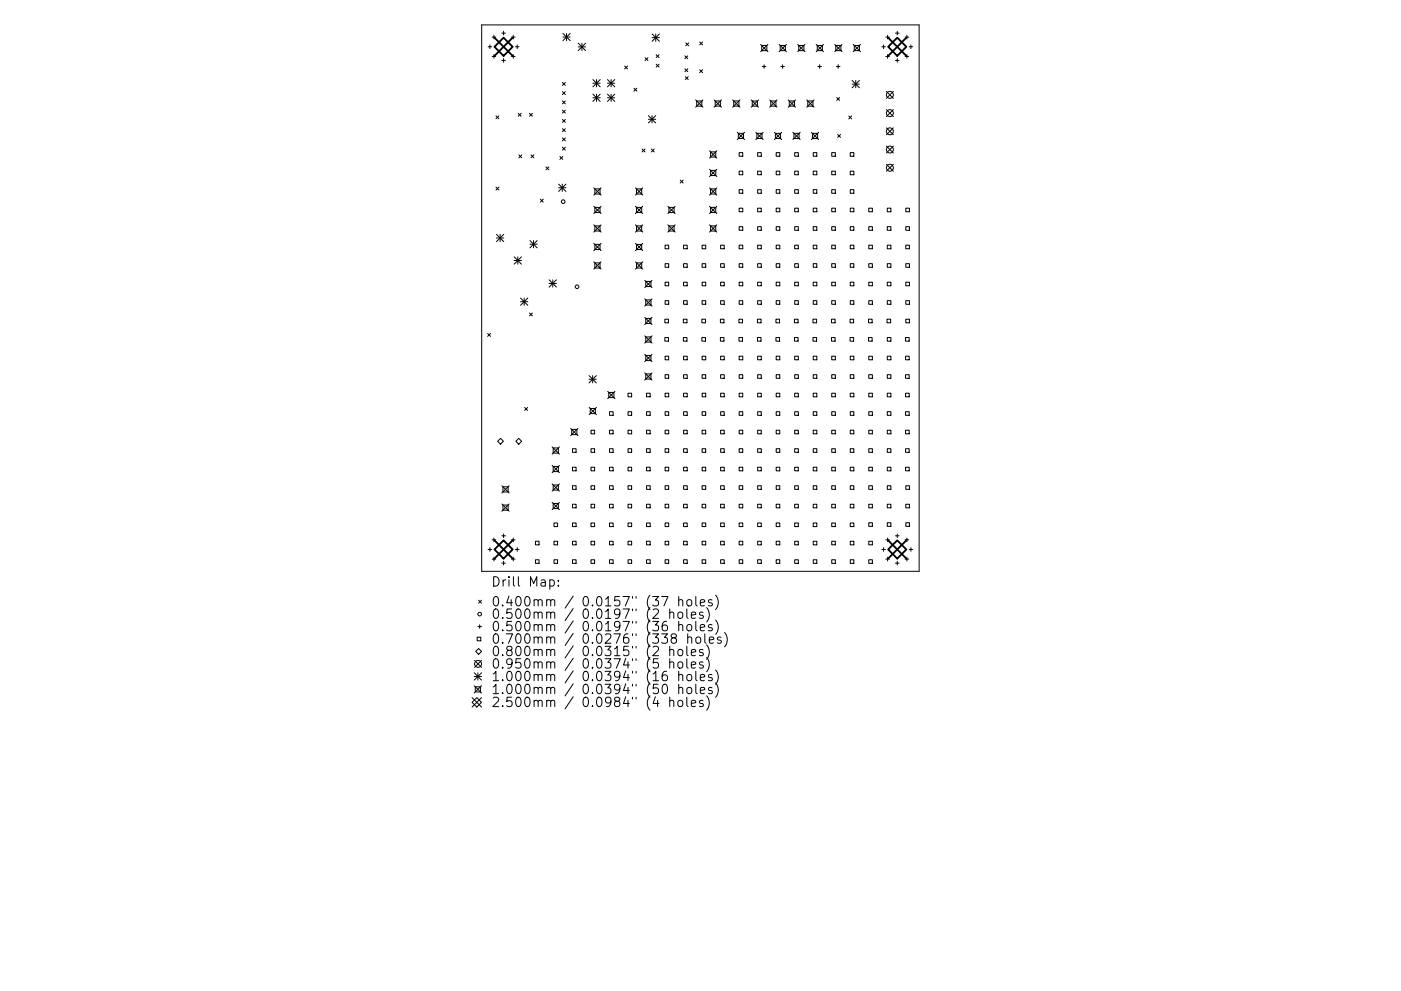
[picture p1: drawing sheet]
<svg xmlns="http://www.w3.org/2000/svg" width="297mm" height="210mm" viewBox="0 0 297 210" stroke-linecap="round" stroke-linejoin="round" font-family="sans-serif">
<defs><g id="words">
<g font-size="2.8">
<text x="104.1" y="124.5">Drill Map:</text>
<text x="104.1" y="128.7">0.400mm / 0.0157&quot; (37 holes)</text>
<text x="104.1" y="131.3">0.500mm / 0.0197&quot; (2 holes)</text>
<text x="104.1" y="133.9">0.500mm / 0.0197&quot; (36 holes)</text>
<text x="104.1" y="136.6">0.700mm / 0.0276&quot; (338 holes)</text>
<text x="104.1" y="139.2">0.800mm / 0.0315&quot; (2 holes)</text>
<text x="104.1" y="141.9">0.950mm / 0.0374&quot; (5 holes)</text>
<text x="104.1" y="144.5">1.000mm / 0.0394&quot; (16 holes)</text>
<text x="104.1" y="147.3">1.000mm / 0.0394&quot; (50 holes)</text>
<text x="104.1" y="150">2.500mm / 0.0984&quot; (4 holes)</text>
</g>
</g></defs>
<g fill="none" stroke="#000" stroke-width=".21">
<path d="M102.1 5.3h92.8v115.9h-92.8zM103.5 9.9h.8M103.9 9.5v.8M104.3 7.9h.8M104.3 12h.8M104.7 7.5v.8M104.7 11.6v.8M106.4 7h.8M106.4 12.8h.8M106.8 6.6v.8M106.8 12.4v.8M108.4 7.9h.8"/>
<path d="M108.4 12h.8M108.8 7.5v.8M108.8 11.6v.8M109.3 9.9h.8M109.7 9.5v.8M119.2 17.5l.7 .6M119.2 19.5l.7 .6M119.3 7.1l1.6 1.5M119.3 7.9h1.6M119.9 17.5l-.7 .6M119.9 19.5l-.7 .6M120.1 7.1v1.5"/>
<path d="M120.9 7.1l-1.6 1.5M122.6 9.2l1.6 1.5M122.6 9.9h1.6M123.4 9.2v1.5M124.2 9.2l-1.6 1.5M125.7 16.9l1.5 1.5M125.7 17.7h1.5M125.7 20l1.5 1.5M126.5 16.9v1.5M126.5 20v1.5M127.2 16.9l-1.5 1.5M127.2 20l-1.5 1.5"/>
<path d="M128.8 20l1.5 1.5M128.8 17.7h1.5M128.8 16.9l1.5 1.5M129.6 16.9v1.5M129.6 20v1.5M130.3 16.9l-1.5 1.5M130.3 20l-1.5 1.5M132.4 14l.7 .6M133.1 14l-.7 .6M134.4 18.7l.6 .6M135 18.7l-.6 .6M136.8 12.2l.6 .7"/>
<path d="M137.4 12.2l-.6 .7M138.3 7.2l1.5 1.6M138.3 8h1.5M139 7.2v1.6M139.1 11.6l.6 .6M139.1 13.6l.6 .6M139.7 11.6l-.6 .6M139.7 13.6l-.6 .6M139.8 7.2l-1.5 1.6M145.2 11.8l.6 .7M145.2 14.6l.6 .6M145.3 16.3l.6 .6"/>
<path d="M145.4 9.1l.6 .6M145.8 11.8l-.6 .7M145.8 14.6l-.6 .6M145.9 16.3l-.6 .6M146 9.1l-.6 .6M148.3 8.9l.7 .6M148.3 14.8l.7 .6M149 8.9l-.7 .6M149 14.8l-.7 .6M161.3 9.4l1.5 1.6M161.5 9.6h1.1v1.1h-1.1zM161.6 14.1h.8"/>
<path d="M162 13.7v.8M162.8 9.4l-1.5 1.6M165.2 9.4l1.5 1.6M165.4 9.6h1.1v1.1h-1.1zM165.5 14.1h.8M165.9 13.7v.8M166.7 9.4l-1.5 1.6M169.1 9.4l1.6 1.6M169.3 9.6h1.1v1.1h-1.1zM170.7 9.4l-1.6 1.6M173 9.4l1.6 1.6M173.3 9.6h1.1v1.1h-1.1z"/>
<path d="M173.4 14.1h.8M173.8 13.7v.8M174.6 9.4l-1.6 1.6M177 9.4l1.5 1.6M177.2 9.6h1.1v1.1h-1.1zM177.3 14.1h.8M177.7 13.7v.8M178.5 9.4l-1.5 1.6M180.7 17.1l1.5 1.5M180.7 17.9h1.5M180.9 9.4l1.5 1.6M181.1 9.6h1.1v1.1h-1.1z"/>
<path d="M181.4 17.1v1.5M182.2 17.1l-1.5 1.5M182.4 9.4l-1.5 1.6M187 9.9h.7M187.3 9.5v.8M187.8 7.9h.8M187.8 12h.8M187.9 19.4l1.5 1.5M188.2 7.5v.8M188.2 11.6v.8M189.4 19.4l-1.5 1.5M189.8 7h.8"/>
<path d="M189.8 12.8h.8M190.2 6.6v.8M190.2 12.4v.8M191.9 7.9h.8M191.9 12h.8M192.3 7.5v.8M192.3 11.6v.8M192.7 9.9h.8M193.1 9.5v.8M105.2 24.6l.6 .6M105.2 39.7l.6 .6M105.8 24.6l-.6 .6"/>
<path d="M105.8 39.7l-.6 .6M109.9 24l.6 .7M110 32.9l.6 .6M110.5 24l-.6 .7M110.6 32.9l-.6 .6M112.3 24l.6 .7M112.6 32.9l.6 .6M112.9 24l-.6 .7M113.2 32.9l-.6 .6M115.8 35.4l.6 .6M116.4 35.4l-.6 .6M118.4 39.1l1.6 1.5"/>
<path d="M118.4 39.8h1.6M118.7 33.2l.6 .6M119.2 39.1v1.5M119.2 21.4l.7 .6M119.2 23.4l.7 .6M119.2 25.3l.7 .7M119.2 27.3l.7 .6M119.2 29.3l.7 .6M119.2 31.2l.7 .6M119.3 33.2l-.6 .6M119.9 21.4l-.7 .6M119.9 23.4l-.7 .6"/>
<path d="M119.9 25.3l-.7 .7M119.9 27.3l-.7 .6M119.9 29.3l-.7 .6M119.9 31.2l-.7 .6M120 39.1l-1.6 1.5M125.7 20.7h1.5M125.9 39.8l1.5 1.6M127.4 39.8l-1.5 1.6M128.8 20.7h1.5M134.7 39.8l1.6 1.6M136.1 31.6l.6 .6M136.3 39.8l-1.6 1.6"/>
<path d="M136.7 31.6l-.6 .6M137.5 24.5l1.5 1.6M137.5 25.3h1.5M138.1 31.6l.6 .6M138.3 24.5v1.6M138.7 31.6l-.6 .6M139 24.5l-1.5 1.6M144.2 38.2l.6 .6M144.8 38.2l-.6 .6M147.5 21.2l1.5 1.5M147.7 21.4h1.1v1.1h-1.1zM149 21.2l-1.5 1.5"/>
<path d="M150.4 32l1.6 1.5M150.4 35.9l1.6 1.6M150.4 39.8l1.6 1.6M150.7 32.2h1.1v1.1h-1.1zM150.7 36.1h1.1v1.1h-1.1zM151.4 21.2l1.6 1.5M151.6 21.4h1.1v1.1h-1.1zM152 32l-1.6 1.5M152 35.9l-1.6 1.6M152 39.8l-1.6 1.6M153 21.2l-1.6 1.5M155.3 21.2l1.6 1.5"/>
<path d="M155.6 21.4h1.1v1.1h-1.1zM156.3 28.1l1.6 1.5M156.5 28.3h1.1v1.1h-1.1zM156.7 32.4h.8v.8h-.8zM156.7 36.3h.8v.8h-.8zM156.9 21.2l-1.6 1.5M157.9 28.1l-1.6 1.5M159.3 21.2l1.5 1.5M159.5 21.4h1.1v1.1h-1.1zM160.2 28.1l1.6 1.5M160.5 28.3h1.1v1.1h-1.1zM160.6 32.4h.8v.8h-.8z"/>
<path d="M160.6 36.3h.8v.8h-.8zM160.8 21.2l-1.5 1.5M161.8 28.1l-1.6 1.5M163.2 21.2l1.5 1.5M163.4 21.4h1.1v1.1h-1.1zM164.2 28.1l1.5 1.5M164.4 28.3h1.1v1.1h-1.1zM164.6 32.4h.7v.8h-.7zM164.6 36.3h.7v.8h-.7zM164.7 21.2l-1.5 1.5M165.7 28.1l-1.5 1.5M167.1 21.2l1.6 1.5"/>
<path d="M167.3 21.4h1.1v1.1h-1.1zM168.1 28.1l1.5 1.5M168.3 28.3h1.1v1.1h-1.1zM168.5 32.4h.8v.8h-.8zM168.5 36.3h.8v.8h-.8zM168.7 21.2l-1.6 1.5M169.6 28.1l-1.5 1.5M171 21.2l1.6 1.5M171.3 21.4h1.1v1.1h-1.1zM172 28.1l1.6 1.5M172.3 28.3h1v1.1h-1zM172.4 32.4h.8v.8h-.8z"/>
<path d="M172.4 36.3h.8v.8h-.8zM172.6 21.2l-1.6 1.5M173.6 28.1l-1.6 1.5M176.3 32.4h.8v.8h-.8zM176.3 36.3h.8v.8h-.8zM177.4 20.7l.6 .6M177.6 28.5l.6 .7M178 20.7l-.6 .6M178.2 28.5l-.6 .7M179.9 24.6l.7 .6M180.3 32.4h.7v.8h-.7zM180.3 36.3h.7v.8h-.7z"/>
<path d="M180.6 24.6l-.7 .6M187.9 23.3l1.5 1.4M187.9 27.1l1.5 1.5M187.9 31l1.5 1.5M187.9 34.9l1.5 1.4M189.4 23.3l-1.5 1.4M189.4 27.1l-1.5 1.5M189.4 31l-1.5 1.5M189.4 34.9l-1.5 1.4M105.3 49.7l1.5 1.6M105.3 50.5h1.5M106 49.7v1.6"/>
<path d="M106.8 49.7l-1.5 1.6M109 54.5l1.6 1.5M109 55.3h1.6M109.8 54.5v1.5M110.6 54.5l-1.6 1.5M112.4 51l1.5 1.6M112.4 51.8h1.5M113.1 51v1.6M113.9 51l-1.5 1.6M114.6 42.3l.6 .6M115.2 42.3l-.6 .6M116.4 59.4l1.6 1.5"/>
<path d="M117.2 59.4v1.5M118 59.4l-1.6 1.5M125.9 43.8l1.5 1.5M125.9 47.7l1.5 1.5M125.9 51.6l1.5 1.6M125.9 55.6l1.5 1.5M126.1 40.1h1.1v1.1h-1.1zM126.1 44h1.1v1.1h-1.1zM126.1 47.9h1.1v1.1h-1.1zM126.1 51.9h1.1v1h-1.1zM126.1 55.8h1.1v1.1h-1.1zM127.4 47.7l-1.5 1.5"/>
<path d="M127.4 43.8l-1.5 1.5M127.4 51.6l-1.5 1.6M127.4 55.6l-1.5 1.5M134.7 43.8l1.6 1.5M134.7 47.7l1.6 1.5M134.7 51.6l1.6 1.6M134.7 55.6l1.6 1.5M135 40.1h1v1.1h-1zM135 44h1v1.1h-1zM135 47.9h1v1.1h-1zM135 51.9h1v1h-1zM135 55.8h1v1.1h-1z"/>
<path d="M136.3 43.8l-1.6 1.5M136.3 47.7l-1.6 1.5M136.3 51.6l-1.6 1.6M136.3 55.6l-1.6 1.5M136.7 59.5l1.5 1.5M136.9 59.7h1.1v1.1h-1.1zM138.2 59.5l-1.5 1.5M141 52h.8v.8h-.8zM141 55.9h.8v.8h-.8zM141 59.9h.8v.7h-.8zM141.6 43.8l1.5 1.5M141.6 47.7l1.5 1.5"/>
<path d="M141.8 44h1.1v1.1h-1.1zM141.8 47.9h1.1v1.1h-1.1zM143.1 43.8l-1.5 1.5M143.1 47.7l-1.5 1.5M144.9 52h.8v.8h-.8zM144.9 55.9h.8v.8h-.8zM144.9 59.9h.8v.7h-.8zM148.9 52h.7v.8h-.7zM148.9 55.9h.7v.8h-.7zM148.9 59.9h.7v.7h-.7zM150.4 43.8l1.6 1.5M150.4 47.7l1.6 1.5"/>
<path d="M150.7 40.1h1.1v1.1h-1.1zM150.7 44h1.1v1.1h-1.1zM150.7 47.9h1.1v1.1h-1.1zM152 43.8l-1.6 1.5M152 47.7l-1.6 1.5M152.8 52h.8v.8h-.8zM152.8 55.9h.8v.8h-.8zM152.8 59.9h.8v.7h-.8zM156.7 40.2h.8v.8h-.8zM156.7 44.2h.8v.7h-.8zM156.7 48.1h.8v.8h-.8zM156.7 52h.8v.8h-.8z"/>
<path d="M156.7 55.9h.8v.8h-.8zM156.7 59.9h.8v.7h-.8zM160.6 40.2h.8v.8h-.8zM160.6 44.2h.8v.7h-.8zM160.6 48.1h.8v.8h-.8zM160.6 52h.8v.8h-.8zM160.6 55.9h.8v.8h-.8zM160.6 59.9h.8v.7h-.8zM164.6 40.2h.7v.8h-.7zM164.6 44.2h.7v.7h-.7zM164.6 48.1h.7v.8h-.7zM164.6 52h.7v.8h-.7z"/>
<path d="M164.6 55.9h.7v.8h-.7zM164.6 59.9h.7v.7h-.7zM168.5 40.2h.8v.8h-.8zM168.5 44.2h.8v.7h-.8zM168.5 48.1h.8v.8h-.8zM168.5 52h.8v.8h-.8zM168.5 55.9h.8v.8h-.8zM168.5 59.9h.8v.7h-.8zM172.4 40.2h.8v.8h-.8zM172.4 44.2h.8v.7h-.8zM172.4 48.1h.8v.8h-.8zM172.4 52h.8v.8h-.8z"/>
<path d="M172.4 55.9h.8v.8h-.8zM172.4 59.9h.8v.7h-.8zM176.3 40.2h.8v.8h-.8zM176.3 44.2h.8v.7h-.8zM176.3 48.1h.8v.8h-.8zM176.3 52h.8v.8h-.8zM176.3 55.9h.8v.8h-.8zM176.3 59.9h.8v.7h-.8zM180.3 40.2h.7v.8h-.7zM180.3 44.2h.7v.7h-.7zM180.3 48.1h.7v.8h-.7zM180.3 52h.7v.8h-.7z"/>
<path d="M180.3 55.9h.7v.8h-.7zM180.3 59.9h.7v.7h-.7zM184.2 44.2h.8v.7h-.8zM184.2 48.1h.8v.8h-.8zM184.2 52h.8v.8h-.8zM184.2 55.9h.8v.8h-.8zM184.2 59.9h.8v.7h-.8zM188.1 44.2h.8v.7h-.8zM188.1 48.1h.8v.8h-.8zM188.1 52h.8v.8h-.8zM188.1 55.9h.8v.8h-.8zM188.1 59.9h.8v.7h-.8z"/>
<path d="M192 44.2h.8v.7h-.8zM192 48.1h.8v.8h-.8zM192 52h.8v.8h-.8zM192 55.9h.8v.8h-.8zM192 59.9h.8v.7h-.8zM103.4 70.7l.6 .7M104 70.7l-.6 .7M110.4 63.2l1.5 1.6M110.4 64h1.5M111.1 63.2v1.6M111.9 63.2l-1.5 1.6M112.3 66.4l.6 .6"/>
<path d="M112.9 66.4l-.6 .6M116.4 60.1h1.6M124.9 79.7l1.5 1.5M125.7 79.7v1.5M126.4 79.7l-1.5 1.5M136.7 63.4l1.5 1.6M136.7 67.3l1.5 1.6M136.7 71.3l1.5 1.5M136.7 75.2l1.5 1.5M136.7 79.1l1.5 1.6M136.9 63.6h1.1v1.1h-1.1zM136.9 67.6h1.1v1.1h-1.1z"/>
<path d="M136.9 71.5h1.1v1.1h-1.1zM136.9 75.4h1.1v1.1h-1.1zM136.9 79.3h1.1v1.1h-1.1zM138.2 75.2l-1.5 1.5M138.2 79.1l-1.5 1.6M138.2 63.4l-1.5 1.6M138.2 67.3l-1.5 1.6M138.2 71.3l-1.5 1.5M141 67.7h.7v.8h-.7zM141 71.6h.7v.8h-.7zM141 63.8h.8v.8h-.8zM141 75.6h.8v.7h-.8z"/>
<path d="M141 79.5h.8v.8h-.8zM144.9 67.7h.7v.8h-.7zM144.9 71.6h.7v.8h-.7zM144.9 63.8h.8v.8h-.8zM144.9 75.6h.8v.7h-.8zM144.9 79.5h.8v.8h-.8zM148.8 67.7h.8v.8h-.8zM148.8 71.6h.8v.8h-.8zM148.9 63.8h.7v.8h-.7zM148.9 75.6h.7v.7h-.7zM148.9 79.5h.7v.8h-.7zM152.7 67.7h.8v.8h-.8z"/>
<path d="M152.7 71.6h.8v.8h-.8zM152.8 63.8h.8v.8h-.8zM152.8 75.6h.8v.7h-.8zM152.8 79.5h.8v.8h-.8zM156.7 67.7h.7v.8h-.7zM156.7 71.6h.7v.8h-.7zM156.7 63.8h.8v.8h-.8zM156.7 75.6h.8v.7h-.8zM156.7 79.5h.8v.8h-.8zM160.6 67.7h.8v.8h-.8zM160.6 71.6h.8v.8h-.8zM160.6 63.8h.8v.8h-.8z"/>
<path d="M160.6 75.6h.8v.7h-.8zM160.6 79.5h.8v.8h-.8zM164.5 67.7h.8v.8h-.8zM164.5 71.6h.8v.8h-.8zM164.6 63.8h.7v.8h-.7zM164.6 75.6h.7v.7h-.7zM164.6 79.5h.7v.8h-.7zM168.4 67.7h.8v.8h-.8zM168.4 71.6h.8v.8h-.8zM168.5 63.8h.8v.8h-.8zM168.5 75.6h.8v.7h-.8zM168.5 79.5h.8v.8h-.8z"/>
<path d="M172.4 67.7h.7v.8h-.7zM172.4 71.6h.7v.8h-.7zM172.4 63.8h.8v.8h-.8zM172.4 75.6h.8v.7h-.8zM172.4 79.5h.8v.8h-.8zM176.3 67.7h.8v.8h-.8zM176.3 71.6h.8v.8h-.8zM176.3 63.8h.8v.8h-.8zM176.3 75.6h.8v.7h-.8zM176.3 79.5h.8v.8h-.8zM180.2 67.7h.8v.8h-.8zM180.2 71.6h.8v.8h-.8z"/>
<path d="M180.3 63.8h.7v.8h-.7zM180.3 75.6h.7v.7h-.7zM180.3 79.5h.7v.8h-.7zM184.1 67.7h.8v.8h-.8zM184.1 71.6h.8v.8h-.8zM184.2 63.8h.8v.8h-.8zM184.2 75.6h.8v.7h-.8zM184.2 79.5h.8v.8h-.8zM188.1 67.7h.7v.8h-.7zM188.1 63.8h.8v.8h-.8zM188.1 71.6h.8v.8h-.8zM188.1 75.6h.8v.7h-.8z"/>
<path d="M188.1 79.5h.8v.8h-.8zM192 71.6h.8v.8h-.8zM192 75.6h.8v.7h-.8zM192 79.5h.8v.8h-.8zM192 63.8h.8v.8h-.8zM192 67.7h.8v.8h-.8zM105.5 93.6l.6-.6 .6 .6-.6 .6zM109.4 93.6l.6-.6 .6 .6-.6 .6zM111.2 86.5l.7 .6M111.9 86.5l-.7 .6M117.1 94.8l1.5 1.6M117.1 98.7l1.5 1.6"/>
<path d="M117.3 95h1.1v1.1h-1.1zM117.3 99h1.1v1.1h-1.1zM118.6 94.8l-1.5 1.6M118.6 98.7l-1.5 1.6M121 90.9l1.5 1.5M121.2 91.1h1.1v1.1h-1.1zM121.4 95.2h.7v.8h-.7zM121.4 99.1h.7v.8h-.7zM122.5 90.9l-1.5 1.5M124.9 80.5h1.5M124.9 86.4l1.6 1.6M125.1 86.7h1.1v1.1h-1.1z"/>
<path d="M125.3 91.3h.8v.7h-.8zM125.3 95.2h.8v.8h-.8zM125.3 99.1h.8v.8h-.8zM126.5 86.4l-1.6 1.6M128.8 83l1.6 1.6M129.1 83.3h1.1v1.1h-1.1zM129.2 87.4h.8v.7h-.8zM129.2 91.3h.8v.7h-.8zM129.2 95.2h.8v.8h-.8zM129.2 99.1h.8v.8h-.8zM130.4 83l-1.6 1.6M133.2 83.4h.7v.8h-.7z"/>
<path d="M133.2 87.4h.7v.7h-.7zM133.2 91.3h.7v.7h-.7zM133.2 95.2h.7v.8h-.7zM133.2 99.1h.7v.8h-.7zM137.1 83.4h.7v.8h-.7zM137.1 87.4h.7v.7h-.7zM137.1 91.3h.7v.7h-.7zM137.1 95.2h.7v.8h-.7zM137.1 99.1h.7v.8h-.7zM141 83.4h.8v.8h-.8zM141 87.4h.8v.7h-.8zM141 91.3h.8v.7h-.8z"/>
<path d="M141 95.2h.8v.8h-.8zM141 99.1h.8v.8h-.8zM144.9 83.4h.8v.8h-.8zM144.9 87.4h.8v.7h-.8zM144.9 91.3h.8v.7h-.8zM144.9 95.2h.8v.8h-.8zM144.9 99.1h.8v.8h-.8zM148.9 83.4h.7v.8h-.7zM148.9 87.4h.7v.7h-.7zM148.9 91.3h.7v.7h-.7zM148.9 95.2h.7v.8h-.7zM148.9 99.1h.7v.8h-.7z"/>
<path d="M152.8 83.4h.8v.8h-.8zM152.8 87.4h.8v.7h-.8zM152.8 91.3h.8v.7h-.8zM152.8 95.2h.8v.8h-.8zM152.8 99.1h.8v.8h-.8zM156.7 83.4h.8v.8h-.8zM156.7 87.4h.8v.7h-.8zM156.7 91.3h.8v.7h-.8zM156.7 95.2h.8v.8h-.8zM156.7 99.1h.8v.8h-.8zM160.6 83.4h.8v.8h-.8zM160.6 87.4h.8v.7h-.8z"/>
<path d="M160.6 91.3h.8v.7h-.8zM160.6 95.2h.8v.8h-.8zM160.6 99.1h.8v.8h-.8zM164.6 83.4h.7v.8h-.7zM164.6 87.4h.7v.7h-.7zM164.6 91.3h.7v.7h-.7zM164.6 95.2h.7v.8h-.7zM164.6 99.1h.7v.8h-.7zM168.5 83.4h.8v.8h-.8zM168.5 87.4h.8v.7h-.8zM168.5 91.3h.8v.7h-.8zM168.5 95.2h.8v.8h-.8z"/>
<path d="M168.5 99.1h.8v.8h-.8zM172.4 83.4h.8v.8h-.8zM172.4 87.4h.8v.7h-.8zM172.4 91.3h.8v.7h-.8zM172.4 95.2h.8v.8h-.8zM172.4 99.1h.8v.8h-.8zM176.3 83.4h.8v.8h-.8zM176.3 87.4h.8v.7h-.8zM176.3 91.3h.8v.7h-.8zM176.3 95.2h.8v.8h-.8zM176.3 99.1h.8v.8h-.8zM180.3 83.4h.7v.8h-.7z"/>
<path d="M180.3 87.4h.7v.7h-.7zM180.3 91.3h.7v.7h-.7zM180.3 95.2h.7v.8h-.7zM180.3 99.1h.7v.8h-.7zM184.2 83.4h.8v.8h-.8zM184.2 87.4h.8v.7h-.8zM184.2 91.3h.8v.7h-.8zM184.2 95.2h.8v.8h-.8zM184.2 99.1h.8v.8h-.8zM188.1 83.4h.8v.8h-.8zM188.1 87.4h.8v.7h-.8zM188.1 91.3h.8v.7h-.8z"/>
<path d="M188.1 95.2h.8v.8h-.8zM188.1 99.1h.8v.8h-.8zM192 83.4h.8v.8h-.8zM192 87.4h.8v.7h-.8zM192 91.3h.8v.7h-.8zM192 95.2h.8v.8h-.8zM192 99.1h.8v.8h-.8zM103.5 116.6h.8M103.9 116.2v.8M104.3 114.5h.8M104.3 118.6h.8M104.7 114.1v.8"/>
<path d="M104.7 118.2v.8M106.4 113.7h.8M106.4 119.5h.8M106.4 103.1l1.6 1.5M106.4 106.9l1.6 1.6M106.6 103.3h1.1v1.1h-1.1zM106.6 107.1h1.1v1.1h-1.1zM106.8 113.3v.8M106.8 119.1v.8M108 103.1l-1.6 1.5M108 106.9l-1.6 1.6M108.4 114.5h.8"/>
<path d="M108.4 118.6h.8M108.8 114.1v.8M108.8 118.2v.8M109.3 116.6h.8M109.7 116.2v.8M113.5 114.8h.8v.8h-.8zM113.5 118.8h.8v.7h-.8zM117.1 102.7l1.5 1.5M117.1 106.6l1.5 1.5M117.3 102.9h1.1v1.1h-1.1zM117.3 106.8h1.1v1.1h-1.1zM117.5 111h.7v.7h-.7z"/>
<path d="M117.5 114.8h.7v.8h-.7zM117.5 118.8h.7v.7h-.7zM118.6 102.7l-1.5 1.5M118.6 106.6l-1.5 1.5M121.4 103.1h.7v.7h-.7zM121.4 107h.7v.7h-.7zM121.4 111h.7v.7h-.7zM121.4 114.8h.7v.8h-.7zM121.4 118.8h.7v.7h-.7zM125.3 103.1h.8v.7h-.8zM125.3 107h.8v.7h-.8zM125.3 111h.8v.7h-.8z"/>
<path d="M125.3 114.8h.8v.8h-.8zM125.3 118.8h.8v.7h-.8zM129.2 103.1h.8v.7h-.8zM129.2 107h.8v.7h-.8zM129.2 111h.8v.7h-.8zM129.2 114.8h.8v.8h-.8zM129.2 118.8h.8v.7h-.8zM133.2 103.1h.7v.7h-.7zM133.2 107h.7v.7h-.7zM133.2 111h.7v.7h-.7zM133.2 114.8h.7v.8h-.7zM133.2 118.8h.7v.7h-.7z"/>
<path d="M137.1 103.1h.7v.7h-.7zM137.1 107h.7v.7h-.7zM137.1 111h.7v.7h-.7zM137.1 114.8h.7v.8h-.7zM137.1 118.8h.7v.7h-.7zM141 103.1h.8v.7h-.8zM141 107h.8v.7h-.8zM141 111h.8v.7h-.8zM141 114.8h.8v.8h-.8zM141 118.8h.8v.7h-.8zM144.9 103.1h.8v.7h-.8zM144.9 107h.8v.7h-.8z"/>
<path d="M144.9 111h.8v.7h-.8zM144.9 114.8h.8v.8h-.8zM144.9 118.8h.8v.7h-.8zM148.9 103.1h.7v.7h-.7zM148.9 107h.7v.7h-.7zM148.9 111h.7v.7h-.7zM148.9 114.8h.7v.8h-.7zM148.9 118.8h.7v.7h-.7zM152.8 103.1h.8v.7h-.8zM152.8 107h.8v.7h-.8zM152.8 111h.8v.7h-.8zM152.8 114.8h.8v.8h-.8z"/>
<path d="M152.8 118.8h.8v.7h-.8zM156.7 103.1h.8v.7h-.8zM156.7 107h.8v.7h-.8zM156.7 111h.8v.7h-.8zM156.7 114.8h.8v.8h-.8zM156.7 118.8h.8v.7h-.8zM160.6 103.1h.8v.7h-.8zM160.6 107h.8v.7h-.8zM160.6 111h.8v.7h-.8zM160.6 114.8h.8v.8h-.8zM160.6 118.8h.8v.7h-.8zM164.6 103.1h.7v.7h-.7z"/>
<path d="M164.6 107h.7v.7h-.7zM164.6 111h.7v.7h-.7zM164.6 114.8h.7v.8h-.7zM164.6 118.8h.7v.7h-.7zM168.5 103.1h.8v.7h-.8zM168.5 107h.8v.7h-.8zM168.5 111h.8v.7h-.8zM168.5 114.8h.8v.8h-.8zM168.5 118.8h.8v.7h-.8zM172.4 103.1h.8v.7h-.8zM172.4 107h.8v.7h-.8zM172.4 111h.8v.7h-.8z"/>
<path d="M172.4 114.8h.8v.8h-.8zM172.4 118.8h.8v.7h-.8zM176.3 103.1h.8v.7h-.8zM176.3 107h.8v.7h-.8zM176.3 111h.8v.7h-.8zM176.3 114.8h.8v.8h-.8zM176.3 118.8h.8v.7h-.8zM180.3 103.1h.7v.7h-.7zM180.3 107h.7v.7h-.7zM180.3 111h.7v.7h-.7zM180.3 114.8h.7v.8h-.7zM180.3 118.8h.7v.7h-.7z"/>
<path d="M184.2 103.1h.8v.7h-.8zM184.2 107h.8v.7h-.8zM184.2 110.9h.8v.8h-.8zM184.2 114.8h.8v.8h-.8zM184.2 118.8h.8v.7h-.8zM187 116.6h.7M187.3 116.2v.8M187.8 114.5h.8M187.8 118.6h.8M188.1 103.1h.8v.7h-.8zM188.1 107h.8v.7h-.8zM188.1 110.9h.8v.8h-.8z"/>
<path d="M188.2 114.1v.8M188.2 118.2v.8M189.8 113.7h.8M189.8 119.5h.8M190.2 113.3v.8M190.2 119.1v.8M191.9 114.5h.8M191.9 118.6h.8M192 103.1h.8v.7h-.8zM192 107h.8v.7h-.8zM192 110.9h.8v.8h-.8zM192.3 114.1v.8"/>
<path d="M192.3 118.2v.8M192.7 116.6h.8M193.1 116.2v.8M101.2 135.2h.7v.8h-.7zM101.3 132.9h.8M101.5 137.6l.6 .6-.6 .6-.6-.6zM101.5 127.3l.6 .7M101.7 132.5v.8M102.1 127.3l-.6 .7M116.6 123.1l.5-.1 .4 .4v.6l-.2 .3h-.7M118.4 124.2v.2M118.4 123.1v.2"/>
<path d="M140.3 126.6h1.3l-.8 2M141.3 131.8a.79 .79 0 0 0-.9 .9v.8l.2 .2 .5 .1 .3-.2 .1-.6-.2-.3-.5-.1-.4 .4M142 130.1l.3-.2 .5 .1 .1 1.2M142 138l.3-.2 .5 .1 .1 1.2M142 129.2v2M142 137.1v2M142 139.8v2M142.7 135.3l-.4-.3 .1-.3 .3-.2 .5 .1 .2 .3-.1 .2-.8 .3-.2 .3 .1 .6 .3 .2 .5-.1 .2-.3-.1-.6-.3-.2M143.8 130.1a.54 .54 0 0 1 .5-.2 .54 .54 0 0 1 .5 .3l-.1 .8a.54 .54 0 0 1-.6 .2 .54 .54 0 0 1-.4-.4zM143.8 138a.54 .54 0 0 1 .5-.2 .54 .54 0 0 1 .5 .4l-.1 .7a.54 .54 0 0 1-.6 .2 .54 .54 0 0 1-.4-.4zM143.9 127.4l.3-.2 .5 .1 .1 1.3M143.9 132.7a.5 .5 0 0 1 .9 .1v1"/>
<path d="M143.9 126.6v2M143.9 131.8v2M145.6 129.2v1.7l.3 .3M145.6 137.1v1.7l.3 .3M145.6 139.8v1.7l.3 .3M145.7 127.4l.3-.2a.54 .54 0 0 1 .7 .4l-.1 .8a.54 .54 0 0 1-.6 .2 .54 .54 0 0 1-.4-.4zM145.7 132.7l.1-.1a.54 .54 0 0 1 .9 .3l-.1 .7a.54 .54 0 0 1-.6 .2 .54 .54 0 0 1-.4-.3zM145.8 135.3l.3-.2 .5 .1 .1 1.3M145.8 134.5v2M146.6 130.5l.9-.2-.1-.3-.5-.1-.3 .2 .1 1h.7M146.6 138.5l.9-.2-.1-.4-.5-.1-.3 .3 .1 .9h.7M147.5 126.6v1.7l.3 .3"/>
<path d="M147.5 131.8v1.8l.3 .2M147.6 135.3a.54 .54 0 0 1 .6-.2 .54 .54 0 0 1 .4 .4v.6a.54 .54 0 0 1-.6 .4 .54 .54 0 0 1-.5-.4zM148.5 127.9l.9-.2-.1-.4-.5-.1-.3 .3 .1 1h.7M148.5 133.2l.9-.2-.1-.4-.5-.1-.3 .3 .1 .9h.7M149 130l-.4-.1-.3 .2 .1 .3 .6 .2v.5h-.7M149 137.9l-.4-.1-.3 .3 .1 .3 .6 .1v.5h-.7M149.4 134.5v1.7l.3 .3M149.8 128.9a2.29 2.29 0 0 1 0 3.1M149.8 136.8a2.29 2.29 0 0 1 0 3.1M149.8 139.5a2.29 2.29 0 0 1 0 3M150.4 135.8l.9-.2-.1-.4-.5-.1-.3 .3 .1 1h.7M151 127.3l-.5-.1-.3 .3 .1 .3 .7 .2v.5h-.8"/>
<path d="M151 132.6l-.5-.1-.3 .3 .1 .3 .7 .2v.4h-.8M151.7 126.3a2.29 2.29 0 0 1 0 3M151.7 131.6a2.29 2.29 0 0 1 0 3M152.9 135.2l-.5-.1-.3 .3 .1 .3 .7 .2v.5h-.8M153.6 134.2a2.29 2.29 0 0 1 0 3M100.1 148l2 2M100.5 142.7l1.6 1.6M100.5 143.5h1.6M100.5 145.5l1.6 1.5M100.6 140.1l1.5 1.5M100.8 145.7h1.1v1.1h-1.1zM101.1 148l1 1-1 1-1-1z"/>
<path d="M101.3 142.7v1.6M102.1 140.1l-1.5 1.5M102.1 142.7l-1.6 1.6M102.1 145.5l-1.6 1.5M102.1 148l-2 2M140.7 145.3l.3-.1a1.25 1.25 0 0 1 0 2h-.1a1.33 1.33 0 0 1-.2-1.9zM141.3 142.4a.79 .79 0 0 0-.9 .9v.7l.2 .3 .5 .1 .3-.2 .1-.6-.2-.3-.5-.1-.4 .4M142 140.6l.3-.2 .5 .1 .1 1.3M142 148.8l.3-.2 .5 .1 .1 1.2M142 147.9v2M143.8 140.6a.54 .54 0 0 1 .5-.2 .54 .54 0 0 1 .5 .4l-.1 .8a.54 .54 0 0 1-.6 .2 .54 .54 0 0 1-.4-.4zM143.8 148.8a.54 .54 0 0 1 .5-.2 .54 .54 0 0 1 .5 .4l-.1 .7a.54 .54 0 0 1-.6 .2 .54 .54 0 0 1-.4-.4z"/>
<path d="M143.9 143.3l.3-.2 .5 .1 .1 1.2M143.9 146a.5 .5 0 0 1 .9 .1v1.1M143.9 142.4v2M143.9 145.2v2M145.6 147.9v1.7l.3 .3M145.7 143.3l.3-.2 .6 .2v.9a.54 .54 0 0 1-.6 .2 .54 .54 0 0 1-.4-.4zM145.7 146l.1-.1a.54 .54 0 0 1 .9 .3l-.1 .8a.54 .54 0 0 1-.6 .2 .54 .54 0 0 1-.4-.4zM146.6 141.1l.9-.2-.1-.4-.5-.1-.3 .3 .1 1h.7M146.6 149.3l.9-.2-.1-.4-.5-.1-.3 .3 .1 .9h.7M147.5 142.4v1.7l.3 .3M147.5 145.2v1.7l.3 .3M148.5 143.8l.9-.2-.1-.4-.5-.1-.3 .3 .1 .9h.7"/>
<path d="M148.5 146.5l.9-.2-.1-.4-.5-.1-.3 .3 .1 1h.7M149 140.5l-.4-.1-.3 .3 .1 .3 .6 .2v.5h-.7M149 148.7l-.4-.1-.3 .3 .1 .3 .6 .1v.5h-.7M149.8 147.6a2.29 2.29 0 0 1 0 3.1M151 143.2l-.5-.1-.3 .3 .1 .3 .7 .2v.4h-.8M151 145.9l-.5-.1-.3 .3 .1 .3 .7 .2v.5h-.8M151.7 142.1a2.29 2.29 0 0 1 0 3.1M151.7 144.9a2.29 2.29 0 0 1 0 3"/>
<circle cx="188.7" cy="20.1" r=".73"/>
<circle cx="188.7" cy="31.7" r=".73"/>
<circle cx="188.7" cy="27.9" r=".73"/>
<circle cx="188.7" cy="35.6" r=".73"/>
<circle cx="188.7" cy="24" r=".73"/>
<circle cx="119.4" cy="42.8" r=".39"/>
<circle cx="122.3" cy="60.8" r=".39"/>
<circle cx="101.7" cy="130.3" r=".39"/>
<circle cx="101.4" cy="140.9" r=".73"/>
</g>
<path d="M104.8 9.9l2-1.9 1.9 1.9-1.9 2zM104.8 8l3.9 3.9M108.7 8l-3.9 3.9M188.3 9.9l1.9-1.9 2 1.9-2 2zM188.3 8l3.9 3.9M192.2 8l-3.9 3.9M104.8 116.6l2-2 1.9 2-1.9 1.9zM104.8 114.6l3.9 3.9M108.7 114.6l-3.9 3.9M188.3 116.6l1.9-2 2 2-2 1.9zM188.3 114.6l3.9 3.9M192.2 114.6l-3.9 3.9" fill="none" stroke="#000" stroke-width=".39"/>
<use href="#words"/>
</svg>
